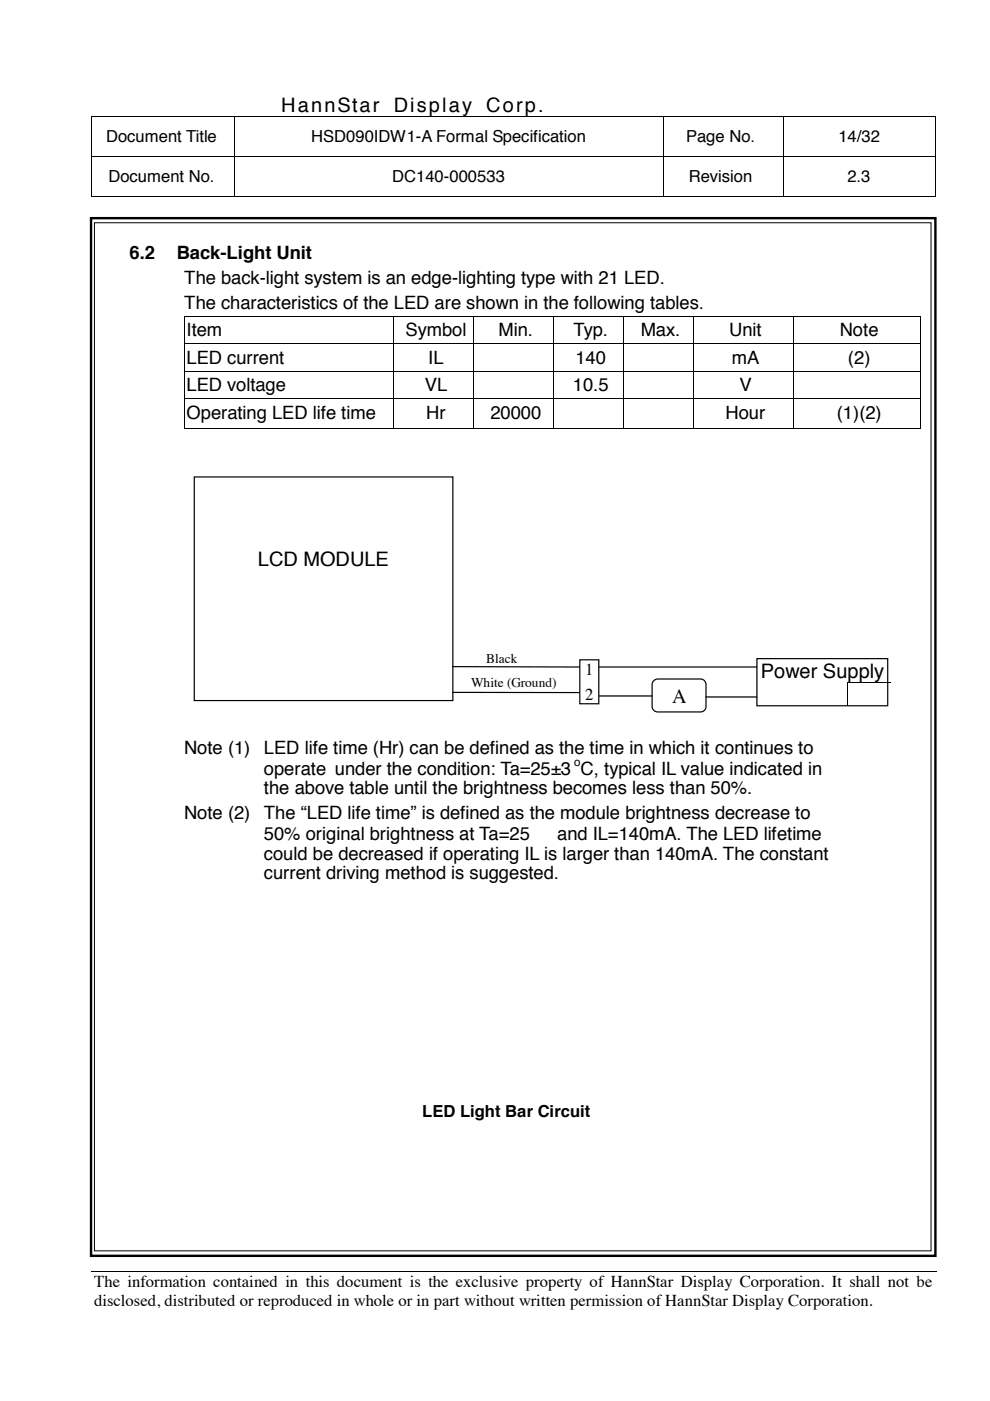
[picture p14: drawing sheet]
<svg xmlns="http://www.w3.org/2000/svg" width="210mm" height="297mm" viewBox="0 0 210 297" stroke-linecap="round" stroke-linejoin="round" font-family="sans-serif">
<defs><g id="words">
<g font-size="4.2">
<text x="59.6" y="23.8">HannStar</text>
<text x="83.5" y="23.8">Display Corp.</text>
<text x="54.7" y="120.1">LCD MODULE</text>
<text x="161.3" y="143.7">Power Supply</text>
<text x="142.5" y="149.1">A</text>
</g>
<g font-size="3.9">
<text x="27.5" y="54.8">6.2</text>
<text x="37.5" y="54.8">Back-Light Unit</text>
<text x="39.1" y="60.1">The back-light system is an edge-lighting type with 21 LED.</text>
<text x="39.1" y="65.4">The characteristics of the LED are shown in the following tables.</text>
<text x="39.5" y="71.2">Item</text>
<text x="86" y="71.2">Symbol</text>
<text x="105.7" y="71.2">Min.</text>
<text x="121.6" y="71.2">Typ.</text>
<text x="135.9" y="71.2">Max.</text>
<text x="154.6" y="71.2">Unit</text>
<text x="178.1" y="71.2">Note</text>
<text x="39.5" y="77.1">LED current</text>
<text x="90.8" y="77.1">IL</text>
<text x="122" y="77.1">140</text>
<text x="155.2" y="77.1">mA</text>
<text x="179.8" y="77.1">(2)</text>
<text x="39.5" y="82.9">LED voltage</text>
<text x="90.1" y="82.9">VL</text>
<text x="121.5" y="82.9">10.5</text>
<text x="156.8" y="82.9">V</text>
<text x="39.5" y="88.9">Operating LED life time</text>
<text x="90.4" y="88.9">Hr</text>
<text x="104" y="88.9">20000</text>
<text x="153.8" y="88.9">Hour</text>
<text x="177.4" y="88.9">(1)(2)</text>
<text x="39" y="160">Note (1)</text>
<text x="56" y="160">LED life time (Hr) can be defined as the time in which it continues to</text>
<text x="56" y="164.2">operate under the condition: Ta=25±3 C, typical IL value indicated in</text>
<text x="39" y="173.7">Note (2)</text>
<text x="56" y="173.7">The “LED life time” is defined as the module brightness decrease to</text>
<text x="56" y="168.4">the above table until the brightness becomes less than 50%.</text>
<text x="56" y="178">50% original brightness at Ta=25</text>
<text x="118.2" y="178">and IL=140mA. The LED lifetime</text>
<text x="56" y="182.2">could be decreased if operating IL is larger than 140mA. The constant</text>
<text x="56" y="186.4">current driving method is suggested.</text>
</g>
<g font-size="3.5">
<text x="22.5" y="30.2">Document Title</text>
<text x="66" y="30.2">HSD090IDW1-A Formal Specification</text>
<text x="145.5" y="30.2">Page No.</text>
<text x="177.8" y="30.2">14/32</text>
<text x="23" y="38.7">Document No.</text>
<text x="83.2" y="38.7">DC140-000533</text>
<text x="146" y="38.7">Revision</text>
<text x="179.7" y="38.7">2.3</text>
<text x="124" y="143.2">1</text>
<text x="124" y="148.3">2</text>
<text x="89.5" y="236.9">LED Light Bar Circuit</text>
<text x="20" y="272.9">The information contained in this document is the exclusive property of HannStar Display Corporation. It shall not be</text>
<text x="20" y="277">disclosed, distributed or reproduced in whole or in part without written permission of HannStar Display Corporation.</text>
</g>
<g font-size="2.8">
<text x="103.1" y="140.5">Black</text>
<text x="99.9" y="145.7">White (Ground)</text>
</g>
<text font-size="2.5" x="121.8" y="162.5">o</text>
</g></defs>
<g fill="#000">
<path d="M19.4 24.7h.2v.1h-.2zM19.4 33.1h.2v.2h-.2zM49.5 24.7h.2v.1h-.2zM49.5 33.1h.2v.2h-.2zM59.1 24.7h.1v.1h-.1zM140.5 24.7h.2v.1h-.2zM140.5 33.1h.2v.2h-.2zM165.9 24.7h.2v.1h-.2zM165.9 33.1h.2v.2h-.2zM198.2 24.7h.1v.1h-.1zM198.2 33.1h.1v.2h-.1zM19.4 41.6h.2v.2h-.2z"/>
<path d="M49.5 41.6h.2v.2h-.2zM140.5 41.6h.2v.2h-.2zM165.9 41.6h.2v.2h-.2zM198.2 41.6h.1v.2h-.1zM198.5 269.6v.1z"/>
</g>
<g fill="none" stroke="#000" stroke-width=".21">
<path d="M19.5 24.8v8.3M19.5 33.3v8.3M19.6 24.8h29.9M19.6 33.2h29.9M49.6 24.8v8.3M49.6 33.3v8.3M49.7 24.8h9.4M49.7 33.2h90.8M59.2 24.8h81.3M140.6 24.8v8.3M140.6 33.3v8.3M140.7 24.8h25.2"/>
<path d="M140.7 33.2h25.2M166 24.8v8.3M166 33.3v8.3M166.1 24.8h32.1M166.1 33.2h32.1M198.2 24.8v8.3M198.2 33.3v8.3M19.6 41.7h29.9M49.7 41.7h90.8M140.7 41.7h25.2M166.1 41.7h32.1M19.3 269.6h179.2"/>
</g>
<g fill="#fff">
<path d="M19.3 277.9h179.2z"/>
<path d="M198.5 269.7v8.2z"/>
</g>
<path d="M19.3 46.3h179v220h-179z" fill="none" stroke="#000" stroke-width=".51"/>
<path d="M20 47.2h177.4v218h-177.4z" fill-rule="evenodd" fill="#fff"/>
<g fill="none" stroke="#000" stroke-width=".21">
<path d="M20 47.2h177.4v218h-177.4zM39 67.2v5.6M39 73v5.6M39 78.8v5.7M39.1 67.1h44.3M39.1 72.9h44.3M39.1 78.7h44.3M83.5 67.2v5.6M83.5 73v5.6M83.5 78.8v5.7M83.6 67.1h16.7M83.6 72.9h16.7"/>
<path d="M83.6 78.7h16.7M100.4 67.2v5.6M100.4 73v5.6M100.4 78.8v5.7M100.5 67.1h16.8M100.5 72.9h16.8M100.5 78.7h16.8M117.3 67.2v5.6M117.3 73v5.6M117.3 78.8v5.7M117.4 67.1h14.7M117.4 72.9h14.7"/>
<path d="M117.4 78.7h14.7M132.2 67.2v5.6M132.2 73v5.6M132.2 78.8v5.7M132.2 67.1h14.7M132.2 72.9h14.7M132.2 78.7h14.7M147 67.2v5.6M147 73v5.6M147 78.8v5.7M147.1 67.1h21M147.1 72.9h21"/>
<path d="M147.1 78.7h21M168.1 67.2v5.6M168.1 73v5.6M168.1 78.8v5.7M168.2 67.1h26.9M168.2 72.9h26.9M168.2 78.7h26.9M195.2 67.2v5.6M195.2 73v5.6M195.2 78.8v5.7M39 84.7v6M39.1 84.6h44.3"/>
<path d="M39.1 90.8h44.3M83.5 84.7v6M83.6 84.6h16.7M83.6 90.8h16.7M100.4 84.7v6M100.5 84.6h16.8M100.5 90.8h16.8M117.3 84.7v6M117.4 84.6h14.7M117.4 90.8h14.7M132.2 84.7v6M132.2 84.6h14.7"/>
<path d="M132.2 90.8h14.7M147 84.7v6M147.1 84.6h21M147.1 90.8h21M168.1 84.7v6M168.2 84.6h26.9M168.2 90.8h26.9M195.2 84.7v6"/>
</g>
<g fill="#000">
<path d="M38.9 67h.2v.2h-.2zM38.9 72.8h.2v.2h-.2zM38.9 78.6h.2v.2h-.2zM83.4 67h.2v.2h-.2zM83.4 72.8h.2v.2h-.2zM83.4 78.6h.2v.2h-.2zM100.3 67h.2v.2h-.2zM100.3 72.8h.2v.2h-.2zM100.3 78.6h.2v.2h-.2zM117.3 67h.1v.2h-.1zM117.3 72.8h.1v.2h-.1zM117.3 78.6h.1v.2h-.1z"/>
<path d="M132.1 67h.1v.2h-.1zM132.1 72.8h.1v.2h-.1zM132.1 78.6h.1v.2h-.1zM146.9 67h.2v.2h-.2zM146.9 72.8h.2v.2h-.2zM146.9 78.6h.2v.2h-.2zM168.1 67h.1v.2h-.1zM168.1 72.8h.1v.2h-.1zM168.1 78.6h.1v.2h-.1zM195.1 67h.1v.2h-.1zM195.1 72.8h.1v.2h-.1zM195.1 78.6h.1v.2h-.1z"/>
<path d="M38.9 84.5h.2v.2h-.2zM38.9 90.7h.2v.2h-.2zM83.4 84.5h.2v.2h-.2zM83.4 90.7h.2v.2h-.2zM100.3 84.5h.2v.2h-.2zM100.3 90.7h.2v.2h-.2zM117.3 84.5h.1v.2h-.1zM117.3 90.7h.1v.2h-.1zM132.1 84.5h.1v.2h-.1zM132.1 90.7h.1v.2h-.1zM146.9 84.5h.2v.2h-.2zM146.9 90.7h.2v.2h-.2z"/>
<path d="M168.1 84.5h.1v.2h-.1zM168.1 90.7h.1v.2h-.1zM195.1 84.5h.1v.2h-.1zM195.1 90.7h.1v.2h-.1z"/>
</g>
<path d="M41.2 101.1h54.8v47.4h-54.8z" fill-rule="evenodd" fill="#fff"/>
<path d="M41.2 101.1h54.8v47.4h-54.8zM96 146.8h26.9M96 141.3l26.9 .1" fill="none" stroke="#000" stroke-width=".25"/>
<path d="M138.8 144.2l.6-.2h9.1a1.17 1.17 0 0 1 1.2 1.1v4.7a1.14 1.14 0 0 1-1.2 1.1h-9.1a1.18 1.18 0 0 1-1.1-1.1v-4.7v-.3z" fill-rule="evenodd" fill="#fff"/>
<path d="M138.8 144.2l.6-.2h9.1a1.17 1.17 0 0 1 1.2 1.1v4.7a1.14 1.14 0 0 1-1.2 1.1h-9.1a1.18 1.18 0 0 1-1.1-1.1v-4.7v-.3z" fill="none" stroke="#000" stroke-width=".25"/>
<path d="M160.5 139.6h27.7v10h-27.7z" fill-rule="evenodd" fill="#fff"/>
<path d="M160.5 139.6h27.7v10h-27.7zM126.9 147.6h11.4M127 141.4h33.5M149.6 147.8h10.9" fill="none" stroke="#000" stroke-width=".25"/>
<path d="M179.6 144.6h.2v.2h-.2z" fill="#000"/>
<path d="M179.7 144.8v4.7M179.8 144.7h8.9" fill="none" stroke="#000" stroke-width=".21"/>
<path d="M122.9 139.9h4.1v9.3h-4.1z" fill-rule="evenodd" fill="#fff"/>
<path d="M122.9 139.9h4.1v9.3h-4.1z" fill="none" stroke="#000" stroke-width=".25"/>
<use href="#words"/>
</svg>
